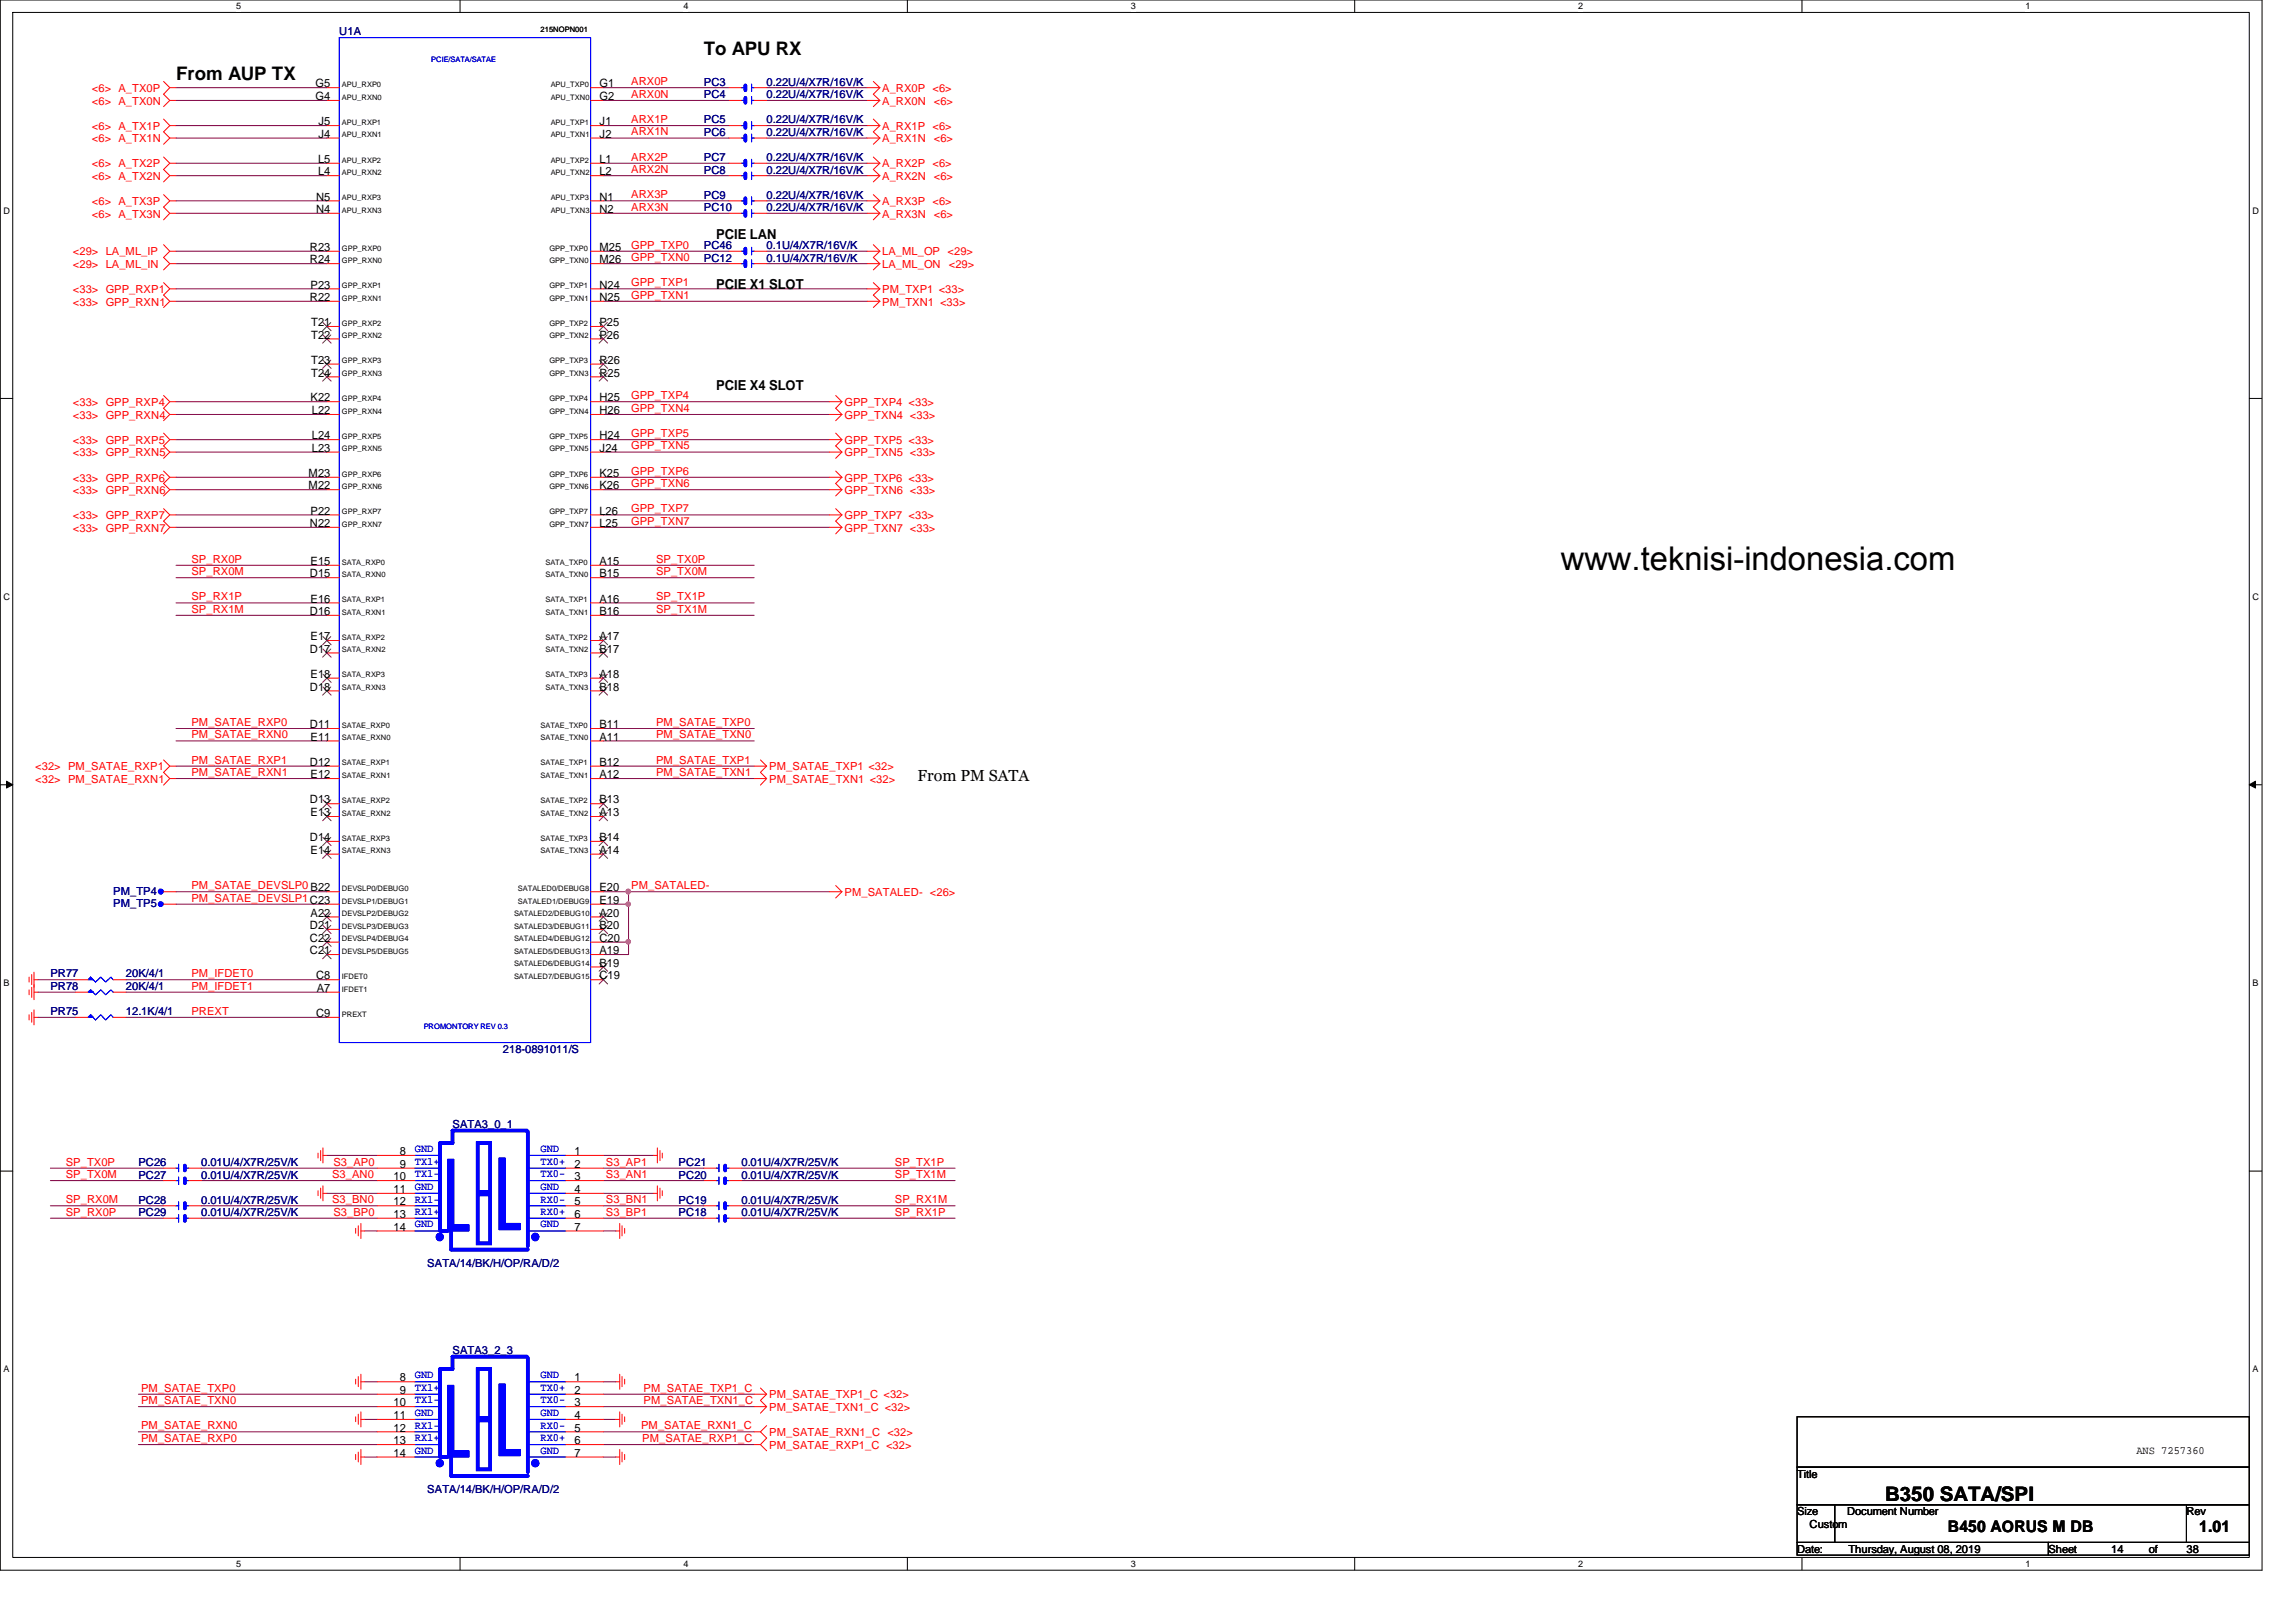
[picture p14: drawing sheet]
<svg xmlns="http://www.w3.org/2000/svg" width="297mm" height="210mm" viewBox="0 0 297 210" stroke-linecap="round" stroke-linejoin="round" font-family="sans-serif">
<defs><g id="words">
<text font-size="4.2" x="201.9" y="73.7">www.teknisi-indonesia.com</text>
<text font-size="2.6" x="243.9" y="194.2">B350 SATA/SPI</text>
<g font-size="2.4">
<text x="22.8" y="10.4">From AUP TX</text>
<text x="91.1" y="7.1">To APU RX</text>
</g>
<g font-size="2.1">
<text x="118.7" y="101">From PM SATA</text>
<text x="252" y="198.2">B450 AORUS M DB</text>
<text x="284.5" y="198.2">1.01</text>
</g>
<g font-size="1.8">
<text x="92.7" y="30.9">PCIE LAN</text>
<text x="92.7" y="37.4">PCIE X1 SLOT</text>
<text x="92.7" y="50.4">PCIE X4 SLOT</text>
</g>
<g font-size="1.5">
<text x="40.8" y="11.3">G5</text>
<text x="77.6" y="11.3">G1</text>
<text x="40.8" y="13">G4</text>
<text x="41.2" y="17.8">J4</text>
<text x="41.2" y="16.2">J5</text>
<text x="77.6" y="17.8">J2</text>
<text x="77.6" y="16.2">J1</text>
<text x="77.6" y="13">G2</text>
<text x="41.1" y="22.7">L4</text>
<text x="41.1" y="21.1">L5</text>
<text x="77.6" y="22.7">L2</text>
<text x="77.6" y="21.1">L1</text>
<text x="40.9" y="27.6">N4</text>
<text x="40.9" y="26">N5</text>
<text x="77.6" y="27.6">N2</text>
<text x="77.6" y="26">N1</text>
<text x="40.1" y="34.1">R24</text>
<text x="40.1" y="32.5">R23</text>
<text x="77.6" y="34.1">M26</text>
<text x="77.6" y="32.5">M25</text>
<text x="40.1" y="38.9">R22</text>
<text x="40.2" y="37.3">P23</text>
<text x="77.6" y="38.9">N25</text>
<text x="77.6" y="37.3">N24</text>
<text x="40.3" y="47.1">T23</text>
<text x="40.3" y="43.8">T22</text>
<text x="40.3" y="42.2">T21</text>
<text x="77.6" y="47.1">R26</text>
<text x="77.6" y="43.8">P26</text>
<text x="77.6" y="42.2">P25</text>
<text x="40.2" y="51.9">K22</text>
<text x="40.3" y="48.7">T24</text>
<text x="40.3" y="53.6">L22</text>
<text x="77.6" y="53.6">H26</text>
<text x="77.6" y="51.9">H25</text>
<text x="77.6" y="48.7">R25</text>
<text x="40.3" y="58.5">L23</text>
<text x="40.3" y="56.9">L24</text>
<text x="77.6" y="58.5">J24</text>
<text x="77.6" y="56.9">H24</text>
<text x="39.9" y="63.3">M22</text>
<text x="39.9" y="61.7">M23</text>
<text x="77.6" y="63.3">K26</text>
<text x="77.6" y="61.7">K25</text>
<text x="40.1" y="68.2">N22</text>
<text x="40.2" y="66.6">P22</text>
<text x="77.6" y="68.2">L25</text>
<text x="77.6" y="66.6">L26</text>
<text x="40.1" y="74.7">D15</text>
<text x="40.2" y="78">E16</text>
<text x="40.2" y="73.1">E15</text>
<text x="77.6" y="78">A16</text>
<text x="77.6" y="74.7">B15</text>
<text x="77.6" y="73.1">A15</text>
<text x="40.1" y="79.6">D16</text>
<text x="40.2" y="82.8">E17</text>
<text x="77.6" y="82.8">A17</text>
<text x="77.6" y="79.6">B16</text>
<text x="40.1" y="89.4">D18</text>
<text x="40.1" y="84.5">D17</text>
<text x="40.2" y="87.7">E18</text>
<text x="77.6" y="89.4">B18</text>
<text x="77.6" y="87.7">A18</text>
<text x="77.6" y="84.5">B17</text>
<text x="40.1" y="94.2">D11</text>
<text x="40.2" y="95.8">E11</text>
<text x="77.6" y="95.8">A11</text>
<text x="77.6" y="94.2">B11</text>
<text x="40.1" y="99.1">D12</text>
<text x="40.2" y="100.7">E12</text>
<text x="77.6" y="100.7">A12</text>
<text x="77.6" y="99.1">B12</text>
<text x="40.1" y="104">D13</text>
<text x="40.2" y="105.6">E13</text>
<text x="77.6" y="105.6">A13</text>
<text x="77.6" y="104">B13</text>
<text x="40.1" y="108.8">D14</text>
<text x="40.2" y="110.5">E14</text>
<text x="77.6" y="110.5">A14</text>
<text x="77.6" y="108.8">B14</text>
<text x="40.2" y="118.6">A22</text>
<text x="77.6" y="118.6">A20</text>
<text x="77.6" y="117">E19</text>
<text x="77.6" y="115.4">E20</text>
<text x="40.1" y="123.5">C21</text>
<text x="40.1" y="121.9">C22</text>
<text x="40.1" y="120.2">D21</text>
<text x="77.6" y="125.1">B19</text>
<text x="77.6" y="123.5">A19</text>
<text x="77.6" y="121.9">C20</text>
<text x="77.6" y="120.2">B20</text>
<text x="40.9" y="131.6">C9</text>
<text x="40.9" y="126.7">C8</text>
<text x="41" y="128.4">A7</text>
<text x="77.6" y="126.7">C19</text>
<text x="51.7" y="149.5">8</text>
<text x="74.3" y="149.5">1</text>
<text x="50.9" y="152.7">10</text>
<text x="50.9" y="154.4">11</text>
<text x="50.9" y="156">12</text>
<text x="51.7" y="151.1">9</text>
<text x="74.3" y="151.1">2</text>
<text x="74.3" y="152.7">3</text>
<text x="74.3" y="154.4">4</text>
<text x="74.3" y="156">5</text>
<text x="50.9" y="157.6">13</text>
<text x="50.9" y="159.3">14</text>
<text x="74.3" y="157.6">6</text>
<text x="74.3" y="159.3">7</text>
<text x="51.7" y="178.8">8</text>
<text x="74.3" y="178.8">1</text>
<text x="50.9" y="182">10</text>
<text x="50.9" y="183.6">11</text>
<text x="50.9" y="185.3">12</text>
<text x="51.7" y="180.4">9</text>
<text x="74.3" y="180.4">2</text>
<text x="74.3" y="182">3</text>
<text x="74.3" y="183.6">4</text>
<text x="74.3" y="185.3">5</text>
<text x="50.9" y="186.9">13</text>
<text x="50.9" y="188.5">14</text>
<text x="74.3" y="186.9">6</text>
<text x="74.3" y="188.5">7</text>
</g>
<g font-size="1.4" fill="#000080">
<text x="43.9" y="4.6">U1A</text>
<text x="91.1" y="11.1">PC3</text>
<text x="99.2" y="11.1">0.22U/4/X7R/16V/K</text>
<text x="91.1" y="16">PC5</text>
<text x="91.1" y="12.7">PC4</text>
<text x="91.1" y="17.6">PC6</text>
<text x="99.2" y="16">0.22U/4/X7R/16V/K</text>
<text x="99.2" y="12.7">0.22U/4/X7R/16V/K</text>
<text x="99.2" y="17.6">0.22U/4/X7R/16V/K</text>
<text x="91.1" y="20.8">PC7</text>
<text x="91.1" y="22.5">PC8</text>
<text x="99.2" y="20.8">0.22U/4/X7R/16V/K</text>
<text x="99.2" y="22.5">0.22U/4/X7R/16V/K</text>
<text x="91.1" y="27.3">PC10</text>
<text x="91.1" y="25.7">PC9</text>
<text x="99.2" y="27.3">0.22U/4/X7R/16V/K</text>
<text x="99.2" y="25.7">0.22U/4/X7R/16V/K</text>
<text x="91.1" y="33.9">PC12</text>
<text x="91.1" y="32.2">PC46</text>
<text x="99.2" y="33.9">0.1U/4/X7R/16V/K</text>
<text x="99.2" y="32.2">0.1U/4/X7R/16V/K</text>
<text x="14.6" y="115.8">PM_TP4</text>
<text x="14.6" y="117.4">PM_TP5</text>
<text x="6.5" y="128.1">PR78</text>
<text x="6.5" y="126.5">PR77</text>
<text x="6.5" y="131.4">PR75</text>
<text x="16.3" y="128.1">20K/4/1</text>
<text x="16.3" y="126.5">20K/4/1</text>
<text x="16.3" y="131.4">12.1K/4/1</text>
<text x="65.1" y="136.3">218-0891011/S</text>
<text x="58.5" y="146">SATA3_0_1</text>
<text x="17.9" y="150.9">PC26</text>
<text x="17.9" y="155.8">PC28</text>
<text x="17.9" y="152.5">PC27</text>
<text x="26" y="150.9">0.01U/4/X7R/25V/K</text>
<text x="26" y="155.8">0.01U/4/X7R/25V/K</text>
<text x="26" y="152.5">0.01U/4/X7R/25V/K</text>
<text x="87.8" y="150.9">PC21</text>
<text x="87.8" y="152.5">PC20</text>
<text x="87.8" y="155.8">PC19</text>
<text x="95.9" y="150.9">0.01U/4/X7R/25V/K</text>
<text x="95.9" y="152.5">0.01U/4/X7R/25V/K</text>
<text x="95.9" y="155.8">0.01U/4/X7R/25V/K</text>
<text x="17.9" y="157.4">PC29</text>
<text x="26" y="157.4">0.01U/4/X7R/25V/K</text>
<text x="87.8" y="157.4">PC18</text>
<text x="95.9" y="157.4">0.01U/4/X7R/25V/K</text>
<text x="55.3" y="163.9">SATA/14/BK/H/OP/RA/D/2</text>
<text x="58.5" y="175.3">SATA3_2_3</text>
<text x="55.3" y="193.2">SATA/14/BK/H/OP/RA/D/2</text>
</g>
<g font-size="1.4" fill="#f00">
<text x="11.9" y="11.9">&lt;6&gt; A_TX0P</text>
<text x="81.7" y="11">ARX0P</text>
<text x="114.1" y="11.9">A_RX0P &lt;6&gt;</text>
<text x="11.9" y="13.5">&lt;6&gt; A_TX0N</text>
<text x="11.9" y="16.8">&lt;6&gt; A_TX1P</text>
<text x="81.7" y="12.7">ARX0N</text>
<text x="81.7" y="15.9">ARX1P</text>
<text x="81.7" y="17.5">ARX1N</text>
<text x="114.1" y="13.5">A_RX0N</text>
<text x="114.1" y="16.8">A_RX1P &lt;6&gt;</text>
<text x="120.8" y="13.5">&lt;6&gt;</text>
<text x="11.9" y="18.4">&lt;6&gt; A_TX1N</text>
<text x="11.9" y="21.7">&lt;6&gt; A_TX2P</text>
<text x="11.9" y="23.3">&lt;6&gt; A_TX2N</text>
<text x="81.7" y="20.8">ARX2P</text>
<text x="81.7" y="22.4">ARX2N</text>
<text x="114.1" y="18.4">A_RX1N</text>
<text x="114.1" y="21.7">A_RX2P &lt;6&gt;</text>
<text x="114.1" y="23.3">A_RX2N</text>
<text x="120.8" y="18.4">&lt;6&gt;</text>
<text x="120.8" y="23.3">&lt;6&gt;</text>
<text x="11.9" y="26.5">&lt;6&gt; A_TX3P</text>
<text x="11.9" y="28.2">&lt;6&gt; A_TX3N</text>
<text x="81.7" y="27.3">ARX3N</text>
<text x="81.7" y="25.7">ARX3P</text>
<text x="114.1" y="26.5">A_RX3P &lt;6&gt;</text>
<text x="114.1" y="28.2">A_RX3N</text>
<text x="120.8" y="28.2">&lt;6&gt;</text>
<text x="9.4" y="34.7">&lt;29&gt; LA_ML_IN</text>
<text x="9.4" y="33">&lt;29&gt; LA_ML_IP</text>
<text x="81.7" y="32.2">GPP_TXP0</text>
<text x="81.7" y="33.8">GPP_TXN0</text>
<text x="114.1" y="33">LA_ML_OP &lt;29&gt;</text>
<text x="114.1" y="34.7">LA_ML_ON</text>
<text x="122.8" y="34.7">&lt;29&gt;</text>
<text x="9.4" y="37.9">&lt;33&gt; GPP_RXP1</text>
<text x="9.4" y="39.5">&lt;33&gt; GPP_RXN1</text>
<text x="81.7" y="37">GPP_TXP1</text>
<text x="81.7" y="38.7">GPP_TXN1</text>
<text x="114.1" y="37.9">PM_TXP1 &lt;33&gt;</text>
<text x="114.1" y="39.5">PM_TXN1 &lt;33&gt;</text>
<text x="9.4" y="52.5">&lt;33&gt; GPP_RXP4</text>
<text x="81.7" y="51.6">GPP_TXP4</text>
<text x="81.7" y="53.3">GPP_TXN4</text>
<text x="109.3" y="52.5">GPP_TXP4 &lt;33&gt;</text>
<text x="9.4" y="57.4">&lt;33&gt; GPP_RXP5</text>
<text x="9.4" y="59.1">&lt;33&gt; GPP_RXN5</text>
<text x="9.4" y="54.2">&lt;33&gt; GPP_RXN4</text>
<text x="81.7" y="56.6">GPP_TXP5</text>
<text x="81.7" y="58.2">GPP_TXN5</text>
<text x="109.3" y="54.2">GPP_TXN4 &lt;33&gt;</text>
<text x="109.3" y="57.4">GPP_TXP5 &lt;33&gt;</text>
<text x="109.3" y="59.1">GPP_TXN5 &lt;33&gt;</text>
<text x="9.4" y="62.3">&lt;33&gt; GPP_RXP6</text>
<text x="9.4" y="63.9">&lt;33&gt; GPP_RXN6</text>
<text x="81.7" y="61.4">GPP_TXP6</text>
<text x="81.7" y="63">GPP_TXN6</text>
<text x="109.3" y="62.3">GPP_TXP6 &lt;33&gt;</text>
<text x="109.3" y="63.9">GPP_TXN6 &lt;33&gt;</text>
<text x="9.4" y="67.2">&lt;33&gt; GPP_RXP7</text>
<text x="9.4" y="68.8">&lt;33&gt; GPP_RXN7</text>
<text x="81.7" y="67.9">GPP_TXN7</text>
<text x="81.7" y="66.3">GPP_TXP7</text>
<text x="109.3" y="67.2">GPP_TXP7 &lt;33&gt;</text>
<text x="109.3" y="68.8">GPP_TXN7 &lt;33&gt;</text>
<text x="24.8" y="72.8">SP_RX0P</text>
<text x="24.8" y="74.4">SP_RX0M</text>
<text x="24.8" y="77.7">SP_RX1P</text>
<text x="84.9" y="74.4">SP_TX0M</text>
<text x="84.9" y="72.8">SP_TX0P</text>
<text x="84.9" y="77.7">SP_TX1P</text>
<text x="24.8" y="79.3">SP_RX1M</text>
<text x="84.9" y="79.3">SP_TX1M</text>
<text x="24.8" y="93.9">PM_SATAE_RXP0</text>
<text x="24.8" y="95.5">PM_SATAE_RXN0</text>
<text x="84.9" y="93.9">PM_SATAE_TXP0</text>
<text x="84.9" y="95.5">PM_SATAE_TXN0</text>
<text x="4.6" y="101.3">&lt;32&gt; PM_SATAE_RXN1</text>
<text x="4.6" y="99.7">&lt;32&gt; PM_SATAE_RXP1</text>
<text x="24.8" y="98.8">PM_SATAE_RXP1</text>
<text x="24.8" y="100.4">PM_SATAE_RXN1</text>
<text x="84.9" y="98.8">PM_SATAE_TXP1</text>
<text x="84.9" y="100.4">PM_SATAE_TXN1</text>
<text x="99.5" y="99.7">PM_SATAE_TXP1 &lt;32&gt;</text>
<text x="99.5" y="101.3">PM_SATAE_TXN1 &lt;32&gt;</text>
<text x="24.8" y="115.1">PM_SATAE_DEVSLP0 B22</text>
<text x="24.8" y="116.7">PM_SATAE_DEVSLP1C23</text>
<text x="81.7" y="115.1">PM_SATALED-</text>
<text x="109.3" y="116">PM_SATALED- &lt;26&gt;</text>
<text x="24.8" y="131.3">PREXT</text>
<text x="24.8" y="126.4">PM_IFDET0</text>
<text x="24.8" y="128.1">PM_IFDET1</text>
<text x="8.5" y="150.8">SP_TX0P</text>
<text x="8.5" y="155.7">SP_RX0M</text>
<text x="8.5" y="152.4">SP_TX0M</text>
<text x="43" y="152.4">S3_AN0</text>
<text x="43" y="155.7">S3_BN0</text>
<text x="43.1" y="150.8">S3_AP0</text>
<text x="78.4" y="150.8">S3_AP1</text>
<text x="78.4" y="152.4">S3_AN1</text>
<text x="78.4" y="155.7">S3_BN1</text>
<text x="115.8" y="152.4">SP_TX1M</text>
<text x="115.8" y="150.8">SP_TX1P</text>
<text x="115.8" y="155.7">SP_RX1M</text>
<text x="8.5" y="157.3">SP_RX0P</text>
<text x="43.1" y="157.3">S3_BP0</text>
<text x="78.4" y="157.3">S3_BP1</text>
<text x="115.8" y="157.3">SP_RX1P</text>
<text x="18.2" y="180.1">PM_SATAE_TXP0</text>
<text x="18.2" y="181.7">PM_SATAE_TXN0</text>
<text x="18.2" y="185">PM_SATAE_RXN0</text>
<text x="82.9" y="185">PM_SATAE_RXN1_C</text>
<text x="83.3" y="181.7">PM_SATAE_TXN1_C</text>
<text x="83.3" y="180.1">PM_SATAE_TXP1_C</text>
<text x="99.5" y="181">PM_SATAE_TXP1_C &lt;32&gt;</text>
<text x="99.5" y="185.8">PM_SATAE_RXN1_C &lt;32&gt;</text>
<text x="99.5" y="182.6">PM_SATAE_TXN1_C &lt;32&gt;</text>
<text x="18.2" y="186.6">PM_SATAE_RXP0</text>
<text x="83.1" y="186.6">PM_SATAE_RXP1_C</text>
<text x="99.5" y="187.5">PM_SATAE_RXP1_C &lt;32&gt;</text>
</g>
<g font-size="1.4" fill="#00f">
<text x="53.7" y="149.1">GND</text>
<text x="69.9" y="149.1">GND</text>
<text x="53.7" y="150.7">TX1+</text>
<text x="53.7" y="152.4">TX1-</text>
<text x="53.7" y="155.6">RX1-</text>
<text x="53.7" y="154">GND</text>
<text x="69.9" y="154">GND</text>
<text x="69.9" y="150.7">TX0+</text>
<text x="69.9" y="152.4">TX0-</text>
<text x="69.9" y="155.6">RX0-</text>
<text x="53.7" y="157.2">RX1+</text>
<text x="53.7" y="158.8">GND</text>
<text x="69.9" y="158.8">GND</text>
<text x="69.9" y="157.2">RX0+</text>
<text x="53.7" y="178.4">GND</text>
<text x="69.9" y="178.4">GND</text>
<text x="53.7" y="180">TX1+</text>
<text x="53.7" y="181.6">TX1-</text>
<text x="53.7" y="184.9">RX1-</text>
<text x="53.7" y="183.2">GND</text>
<text x="69.9" y="183.2">GND</text>
<text x="69.9" y="180">TX0+</text>
<text x="69.9" y="181.6">TX0-</text>
<text x="69.9" y="184.9">RX0-</text>
<text x="53.7" y="186.5">RX1+</text>
<text x="53.7" y="188.1">GND</text>
<text x="69.9" y="188.1">GND</text>
<text x="69.9" y="186.5">RX0+</text>
</g>
<g font-size="1.4">
<text x="232.5" y="191.2">Title</text>
<text x="276.4" y="188.1">ANS 7257360</text>
<text x="232.5" y="196.1">Size</text>
<text x="234.1" y="197.7">Custom</text>
<text x="239" y="196.1">Document Number</text>
<text x="282.9" y="196.1">Rev</text>
<text x="232.5" y="201">Date:</text>
<text x="239.1" y="201">Thursday, August 08, 2019</text>
<text x="265" y="201">Sheet</text>
<text x="273.1" y="201">14</text>
<text x="278" y="201">of</text>
<text x="282.9" y="201">38</text>
</g>
<g font-size="1.2">
<text x="30.6" y="1.2">5</text>
<text x="88.4" y="1.2">4</text>
<text x="146.3" y="1.2">3</text>
<text x="204.2" y="1.2">2</text>
<text x="262" y="1.2">1</text>
<text x=".5" y="27.6">D</text>
<text x="291.4" y="27.6">D</text>
<text x=".5" y="77.6">C</text>
<text x="291.4" y="77.6">C</text>
<text x=".5" y="127.6">B</text>
<text x="291.4" y="127.6">B</text>
<text x=".5" y="177.6">A</text>
<text x="291.4" y="177.6">A</text>
<text x="30.6" y="202.8">5</text>
<text x="88.4" y="202.8">4</text>
<text x="146.3" y="202.8">3</text>
<text x="204.2" y="202.8">2</text>
<text x="262" y="202.8">1</text>
</g>
<g font-size="1">
<text x="69.9" y="4.1">215NOPN001</text>
<text x="44.2" y="11.3">APU_RXP0</text>
<text x="71.2" y="11.3">APU_TXP0</text>
<text x="44.2" y="17.8">APU_RXN1</text>
<text x="44.2" y="16.2">APU_RXP1</text>
<text x="44.2" y="12.9">APU_RXN0</text>
<text x="71.2" y="17.8">APU_TXN1</text>
<text x="71.2" y="16.2">APU_TXP1</text>
<text x="71.2" y="12.9">APU_TXN0</text>
<text x="44.2" y="22.6">APU_RXN2</text>
<text x="44.2" y="21">APU_RXP2</text>
<text x="71.2" y="22.6">APU_TXN2</text>
<text x="71.2" y="21">APU_TXP2</text>
<text x="44.2" y="27.5">APU_RXN3</text>
<text x="44.2" y="25.9">APU_RXP3</text>
<text x="71.2" y="27.5">APU_TXN3</text>
<text x="71.2" y="25.9">APU_TXP3</text>
<text x="44.2" y="34">GPP_RXN0</text>
<text x="44.2" y="32.4">GPP_RXP0</text>
<text x="71.1" y="34">GPP_TXN0</text>
<text x="71.1" y="32.4">GPP_TXP0</text>
<text x="44.2" y="38.9">GPP_RXN1</text>
<text x="44.2" y="37.3">GPP_RXP1</text>
<text x="71.1" y="38.9">GPP_TXN1</text>
<text x="71.1" y="37.3">GPP_TXP1</text>
<text x="44.2" y="47">GPP_RXP3</text>
<text x="44.2" y="43.8">GPP_RXN2</text>
<text x="44.2" y="42.2">GPP_RXP2</text>
<text x="71.1" y="47">GPP_TXP3</text>
<text x="71.1" y="43.8">GPP_TXN2</text>
<text x="71.1" y="42.2">GPP_TXP2</text>
<text x="44.2" y="53.6">GPP_RXN4</text>
<text x="44.2" y="51.9">GPP_RXP4</text>
<text x="44.2" y="48.7">GPP_RXN3</text>
<text x="71.1" y="53.6">GPP_TXN4</text>
<text x="71.1" y="51.9">GPP_TXP4</text>
<text x="71.1" y="48.7">GPP_TXN3</text>
<text x="44.2" y="58.4">GPP_RXN5</text>
<text x="44.2" y="56.8">GPP_RXP5</text>
<text x="71.1" y="58.4">GPP_TXN5</text>
<text x="71.1" y="56.8">GPP_TXP5</text>
<text x="44.2" y="63.3">GPP_RXN6</text>
<text x="44.2" y="61.7">GPP_RXP6</text>
<text x="71.1" y="63.3">GPP_TXN6</text>
<text x="71.1" y="61.7">GPP_TXP6</text>
<text x="44.2" y="68.2">GPP_RXN7</text>
<text x="44.2" y="66.5">GPP_RXP7</text>
<text x="71.1" y="68.2">GPP_TXN7</text>
<text x="71.1" y="66.5">GPP_TXP7</text>
<text x="44.2" y="77.9">SATA_RXP1</text>
<text x="44.2" y="74.7">SATA_RXN0</text>
<text x="44.2" y="73.1">SATA_RXP0</text>
<text x="70.6" y="77.9">SATA_TXP1</text>
<text x="70.6" y="74.7">SATA_TXN0</text>
<text x="70.6" y="73.1">SATA_TXP0</text>
<text x="44.2" y="82.8">SATA_RXP2</text>
<text x="44.2" y="79.5">SATA_RXN1</text>
<text x="70.6" y="82.8">SATA_TXP2</text>
<text x="70.6" y="79.5">SATA_TXN1</text>
<text x="44.2" y="89.3">SATA_RXN3</text>
<text x="44.2" y="87.7">SATA_RXP3</text>
<text x="44.2" y="84.4">SATA_RXN2</text>
<text x="70.6" y="89.3">SATA_TXN3</text>
<text x="70.6" y="87.7">SATA_TXP3</text>
<text x="70.6" y="84.4">SATA_TXN2</text>
<text x="44.2" y="95.8">SATAE_RXN0</text>
<text x="44.2" y="94.2">SATAE_RXP0</text>
<text x="69.9" y="95.8">SATAE_TXN0</text>
<text x="69.9" y="94.2">SATAE_TXP0</text>
<text x="44.2" y="100.7">SATAE_RXN1</text>
<text x="44.2" y="99.1">SATAE_RXP1</text>
<text x="69.9" y="100.7">SATAE_TXN1</text>
<text x="69.9" y="99.1">SATAE_TXP1</text>
<text x="44.2" y="105.6">SATAE_RXN2</text>
<text x="44.2" y="103.9">SATAE_RXP2</text>
<text x="69.9" y="105.6">SATAE_TXN2</text>
<text x="69.9" y="103.9">SATAE_TXP2</text>
<text x="44.2" y="110.4">SATAE_RXN3</text>
<text x="44.2" y="108.8">SATAE_RXP3</text>
<text x="69.9" y="110.4">SATAE_TXN3</text>
<text x="69.9" y="108.8">SATAE_TXP3</text>
<text x="44.2" y="118.6">DEVSLP2/DEBUG2</text>
<text x="44.2" y="116.9">DEVSLP1/DEBUG1</text>
<text x="44.2" y="115.3">DEVSLP0/DEBUG0</text>
<text x="66.5" y="118.6">SATALED2/DEBUG10</text>
<text x="67" y="116.9">SATALED1/DEBUG9</text>
<text x="67" y="115.3">SATALED0/DEBUG8</text>
<text x="44.2" y="123.4">DEVSLP5/DEBUG5</text>
<text x="44.2" y="121.8">DEVSLP4/DEBUG4</text>
<text x="44.2" y="120.2">DEVSLP3/DEBUG3</text>
<text x="66.5" y="125.1">SATALED6/DEBUG14</text>
<text x="66.5" y="123.4">SATALED5/DEBUG13</text>
<text x="66.5" y="121.8">SATALED4/DEBUG12</text>
<text x="66.5" y="120.2">SATALED3/DEBUG11</text>
<text x="44.2" y="131.6">PREXT</text>
<text x="44.2" y="128.3">IFDET1</text>
<text x="44.2" y="126.7">IFDET0</text>
<text x="66.5" y="126.7">SATALED7/DEBUG15</text>
</g>
<g font-size="1" fill="#00f">
<text x="55.8" y="8">PCIE/SATA/SATAE</text>
<text x="54.8" y="133.2">PROMONTORY REV 0.3</text>
</g>
</g></defs>
<path d="M0 0h292.6v203.2h-292.6zM1.6 1.6h289.4v199.9h-289.4z" fill="none" stroke="#000" stroke-width=".13"/>
<g fill="#fff">
<path d="M30.6 .2h.6v1.3h-.6z"/>
<path d="M30.6 201.7h.6v1.3h-.6z"/>
</g>
<path d="M59.5 0v1.6M59.5 201.5v1.7" fill="none" stroke="#000" stroke-width=".13"/>
<g fill="#fff">
<path d="M88.4 .2h.6v1.3h-.6z"/>
<path d="M88.4 201.7h.6v1.3h-.6z"/>
</g>
<path d="M117.4 0v1.6M117.4 201.5v1.7" fill="none" stroke="#000" stroke-width=".13"/>
<g fill="#fff">
<path d="M146.3 .2h.6v1.3h-.6z"/>
<path d="M146.3 201.7h.6v1.3h-.6z"/>
</g>
<path d="M175.3 0v1.6M175.3 201.5v1.7" fill="none" stroke="#000" stroke-width=".13"/>
<g fill="#fff">
<path d="M204.2 .2h.6v1.3h-.6z"/>
<path d="M204.2 201.7h.6v1.3h-.6z"/>
</g>
<path d="M233.1 0v1.6M233.1 201.5v1.7" fill="none" stroke="#000" stroke-width=".13"/>
<g fill="#fff">
<path d="M262 .2h.6v1.3h-.6z"/>
<path d="M262 201.7h.6v1.3h-.6z"/>
<path d="M.5 26.6h.8v1.3h-.8z"/>
<path d="M291.4 26.6h.8v1.3h-.8z"/>
<path d="M.5 76.5h.8v1.4h-.8z"/>
<path d="M291.4 76.5h.8v1.4h-.8z"/>
</g>
<path d="M0 51.6h1.6M291 51.6h1.6" fill="none" stroke="#000" stroke-width=".13"/>
<g fill="#fff">
<path d="M.5 126.5h.7v1.3h-.7z"/>
<path d="M291.4 126.5h.7v1.3h-.7z"/>
</g>
<path d="M0 101.6h1.6M.8 101.1l.8 .5-.8 .4zM291 101.6h1.6M291 101.6l.8-.5v.9z" fill="none" stroke="#000" stroke-width=".13"/>
<path d="M.8 101.1l.8 .5-.8 .4zM291 101.6l.8-.5v.9z" fill="#000"/>
<g fill="#fff">
<path d="M.5 176.5h.7v1.3h-.7z"/>
<path d="M291.4 176.5h.7v1.3h-.7z"/>
</g>
<path d="M0 151.6h1.6M291 151.6h1.6" fill="none" stroke="#000" stroke-width=".13"/>
<g fill="none" stroke="#800040" stroke-width=".13">
<path d="M22.8 11.3h19.5M22.8 13h19.5M22.8 16.3h19.5M22.8 17.9h19.5M78.1 11.3h16.2M78.1 13h16.2M78.1 16.3h16.2M78.1 17.9h16.2M99.2 11.3h13M99.2 13h13M99.2 16.3h13M99.2 17.9h13"/>
<path d="M22.8 22.7h19.5M22.8 26h19.5M22.8 21.1h19.5M22.8 27.6h19.5M78.1 27.6h16.2M78.1 21.1h16.2M78.1 22.7h16.2M78.1 26h16.2M99.2 27.6h13M99.2 21.1h13M99.2 22.7h13M99.2 26h13"/>
<path d="M22.8 73.2h19.5M22.8 74.8h19.5M22.8 78h19.5M22.8 79.6h19.5M78.1 74.8h19.5M78.1 73.2h19.5M78.1 79.6h19.5M78.1 78h19.5M22.8 99.1h19.5M22.8 94.3h19.5M22.8 95.9h19.5M78.1 94.3h19.5"/>
<path d="M78.1 95.9h19.5M78.1 99.1h19.5M22.8 100.8h19.5M22.8 115.4h19.5M22.8 117h19.5M78.1 100.8h19.5M78.1 117h3.2M78.1 115.4h3.2M4.9 131.7h4.9M16.3 131.7h26M16.3 126.8h26M16.3 128.4h26"/>
<path d="M78.1 123.5h3.2M78.1 121.9h3.2"/>
</g>
<circle cx="81.3" cy="121.9" r=".3" fill="#f0f"/>
<circle cx="81.3" cy="121.9" r=".3" fill="none" stroke="#f0f" stroke-width=".13"/>
<path d="M81.3 115.4v1.6M4.9 126.8h4.9M4.9 128.4h4.9" fill="none" stroke="#800040" stroke-width=".13"/>
<circle cx="81.3" cy="117" r=".3" fill="#f0f"/>
<circle cx="81.3" cy="117" r=".3" fill="none" stroke="#f0f" stroke-width=".13"/>
<g fill="none" stroke="#800040" stroke-width=".13">
<path d="M22.8 39h19.5M22.8 37.4h19.5M22.8 34.1h19.5M22.8 32.5h19.5M78.1 37.4h34.1M78.1 39h34.1M78.1 32.5h16.2M78.1 34.1h16.2M99.2 32.5h13M99.2 34.1h13M22.8 52h19.5M22.8 53.6h19.5"/>
<path d="M22.8 56.9h19.5M22.8 58.5h19.5M78.1 52h29.2M78.1 53.6h29.2M78.1 56.9h29.2M78.1 58.5h29.2M22.8 63.4h19.5M22.8 66.6h19.5M22.8 61.8h19.5M22.8 68.2h19.5M78.1 68.2h29.2M78.1 61.8h29.2"/>
<path d="M78.1 63.4h29.2M78.1 66.6h29.2M81.3 115.4h26M81.3 121.9v1.6M6.5 151.2h14.7M6.5 156h14.7M6.5 157.6h14.7M6.5 152.8h14.7M26 151.2h22.8M26 152.8h22.8M26 157.6h22.8M26 156h22.8"/>
<path d="M42.3 154.4h6.5M42.3 149.5h6.5M47.2 159.3h1.6M78.1 159.3h1.6M78.1 154.4h6.4M78.1 149.5h6.4M78.1 151.2h13M78.1 152.8h13M78.1 156h13M78.1 157.6h13M95.9 152.8h27.7M95.9 151.2h27.7"/>
<path d="M95.9 156h27.7M95.9 157.6h27.7M78.1 178.8h1.6M17.9 180.4h30.9M17.9 182h30.9M17.9 186.9h30.9M17.9 185.3h30.9M47.2 188.6h1.6M78.1 186.9h19.5M78.1 182h19.5M78.1 180.4h19.5M78.1 185.3h19.5"/>
<path d="M78.1 183.7h1.6M78.1 188.6h1.6"/>
</g>
<circle cx="81.3" cy="115.4" r=".31" fill="#f0f"/>
<circle cx="81.3" cy="115.4" r=".31" fill="none" stroke="#f0f" stroke-width=".13"/>
<path d="M81.3 117v4.9M47.2 178.8h1.6M47.2 183.7h1.6" fill="none" stroke="#800040" stroke-width=".13"/>
<g fill="none" stroke="#f00" stroke-width=".13">
<path d="M21.2 10.5l.8 .8-.8 .9 .8 .8-.8 .8M21.2 15.4l.8 .9-.8 .8 .8 .8-.8 .8M22 11.3h.8M22 13h.8M22 16.3h.8M22 17.9h.8M112.2 11.3h1.6M112.2 13h1.6M112.2 16.3h1.6M112.2 17.9h1.6M113 10.5l.8 .8M113 15.4l.8 .9"/>
<path d="M113.8 11.3l-.8 .9 .8 .8M113.8 13l-.8 .8M113.8 16.3l-.8 .8 .8 .8M113.8 17.9l-.8 .8M21.2 25.2l.8 .8-.8 .8 .8 .8-.8 .8M21.2 20.3l.8 .8-.8 .8 .8 .8-.8 .8M21.2 36.6l.8 .8-.8 .8 .8 .8-.8 .8M21.2 31.7l.8 .8-.8 .8 .8 .8-.8 .8M22 26h.8M22 27.6h.8M22 21.1h.8M22 22.7h.8"/>
<path d="M22 37.4h.8M22 34.1h.8M22 32.5h.8M22 39h.8M112.2 26h1.6M112.2 27.6h1.6M112.2 21.1h1.6M112.2 22.7h1.6M112.2 32.5h1.6M112.2 34.1h1.6M112.2 37.4h1.6M112.2 39h1.6"/>
<path d="M113 25.2l.8 .8M113 20.3l.8 .8M113 31.7l.8 .8M113 36.6l.8 .8M113.8 26l-.8 .8 .8 .8M113.8 27.6l-.8 .8M113.8 21.1l-.8 .8 .8 .8M113.8 22.7l-.8 .8M113.8 32.5l-.8 .8 .8 .8M113.8 34.1l-.8 .8M113.8 37.4l-.8 .8 .8 .8M113.8 39l-.8 .8"/>
<path d="M21.2 56l.8 .9-.8 .8 .8 .8-.8 .8M21.2 51.2l.8 .8-.8 .8 .8 .8-.8 .8M22 56.9h.8M22 58.5h.8M22 52h.8M22 53.6h.8M107.3 52h1.6M107.3 53.6h1.6M107.3 56.9h1.6M107.3 58.5h1.6M108.1 51.2l.8 .8M108.1 56l.8 .9"/>
<path d="M108.9 52l-.8 .8 .8 .8M108.9 53.6l-.8 .8M108.9 56.9l-.8 .8 .8 .8M108.9 58.5l-.8 .8M21.2 65.8l.8 .8-.8 .8 .8 .8-.8 .9M21.2 61l.8 .8-.8 .8 .8 .8-.8 .8M22 66.6h.8M22 68.2h.8M22 61.8h.8M22 63.4h.8M107.3 61.8h1.6M107.3 63.4h1.6"/>
<path d="M107.3 66.6h1.6M107.3 68.2h1.6M108.1 61l.8 .8M108.1 65.8l.8 .8M108.9 61.8l-.8 .8 .8 .8M108.9 63.4l-.8 .8M108.9 66.6l-.8 .8 .8 .8M108.9 68.2l-.8 .9M21.2 98.3l.8 .8-.8 .8 .8 .9-.8 .8M22 99.1h.8M97.6 99.1h1.6M98.4 98.3l.8 .8"/>
<path d="M99.2 99.1l-.8 .8 .8 .9M22 100.8h.8M97.6 100.8h1.6M99.2 100.8l-.8 .8M107.3 115.4h1.6M108.1 114.6l.8 .8M108.9 115.4l-.8 .8M3.8 131.3v.7M3.8 126.4v.7M3.8 128.1v.6M4.1 131v1.3M4.1 126.1v1.3"/>
<path d="M4.1 127.8v1.3M4.4 131.7h.5M4.4 126.8h.5M4.4 128.4h.5M4.4 130.7v1.9M4.4 125.8v2M4.4 127.4v2M41.1 154.1v.6M41.1 149.2v.7M41.5 153.8v1.3M41.5 148.9v1.3M41.8 153.5v1.9"/>
<path d="M41.8 148.5v2M41.8 154.4h.5M41.8 149.5h.5M46 159v.6M46.4 158.6v1.3M46.7 159.3h.5M46.7 158.3v2M79.7 159.3h.5M80.2 158.3v2M80.5 158.6v1.3M80.8 159v.6M84.5 154.4h.5"/>
<path d="M84.5 149.5h.5M85 153.5v1.9M85 148.5v2M85.4 153.8v1.3M85.4 148.9v1.3M85.7 154.1v.6M85.7 149.2v.7M46 178.5v.6M46.4 178.1v1.4M46.7 178.8h.5M46.7 177.8v2M79.7 178.8h.5"/>
<path d="M80.2 177.8v2M80.5 178.1v1.4M80.8 178.5v.6M98.4 179.6l.8 .8M46 188.2v.7M46 183.3v.7M46.4 187.9v1.3M46.4 183v1.3M46.7 188.6h.5M46.7 183.7h.5M46.7 187.6v1.9M46.7 182.7v2"/>
<path d="M79.7 188.6h.5M79.7 183.7h.5M80.2 187.6v1.9M80.2 182.7v2M80.5 187.9v1.3M80.5 183v1.3M80.8 188.2v.7M80.8 183.3v.7M97.6 180.4h1.6M97.6 182h1.6M97.6 186.9h.8M97.6 185.3h.8"/>
<path d="M99.2 184.5l-.8 .8 .8 .8-.8 .8 .8 .8M99.2 180.4l-.8 .8 .8 .8M99.2 182l-.8 .9"/>
</g>
<path d="M232.5 183.3h58.5v6.6h-58.5zM232.5 189.9h58.5v4.8h-58.5zM232.5 194.7h4.9v4.9h-4.9zM232.5 199.6h32.5v1.7h-32.5zM237.4 194.7h45.5v4.9h-45.5zM265 199.6h26v1.7h-26zM282.9 194.7h8.1v4.9h-8.1z" fill="none" stroke="#000" stroke-width=".13"/>
<path d="M57.9 179.3h.8v8.4h2v.9h-2.8z" fill-rule="evenodd" fill="#00f"/>
<path d="M53.7 178.8h3.2M57.9 179.3h.8v8.4h2v.9h-2.8zM53.7 180.4h3.2M53.7 182h3.2M53.7 183.7h3.2M53.7 185.3h3.2M53.7 186.9h3.2M53.7 188.6h3.2" fill="none" stroke="#00f" stroke-width=".13"/>
<path d="M64.6 179.1h.8v8.5h1.9v.8h-2.7z" fill-rule="evenodd" fill="#00f"/>
<path d="M64.6 179.1h.8v8.5h1.9v.8h-2.7zM68.3 178.8h4.9M68.4 180.4h4.8M68.4 182h4.8M68.4 183.7h4.8M68.4 185.3h4.8M68.4 186.9h4.8M68.4 188.6h4.8" fill="none" stroke="#00f" stroke-width=".13"/>
<circle cx="56.9" cy="189.4" r=".47" fill="#00f"/>
<circle cx="56.9" cy="189.4" r=".47" fill="none" stroke="#00f" stroke-width=".13"/>
<path d="M61.8 177.2h1.6v13h-1.6z" fill="none" stroke="#00f" stroke-width=".47"/>
<path d="M61.8 183.3h1.6v.7h-1.6z" fill-rule="evenodd" fill="#00f"/>
<path d="M61.8 183.3h1.6v.7h-1.6z" fill="none" stroke="#00f" stroke-width=".13"/>
<path d="M58.5 175.6v1.6h-1.6v11.4h1M68.3 175.7v14.8M58.4 188.6v2.4" fill="none" stroke="#00f" stroke-width=".47"/>
<circle cx="69.2" cy="189.4" r=".47" fill="#00f"/>
<g fill="none" stroke="#00f" stroke-width=".13">
<path d="M68.3 190.2v.8"/>
<circle cx="69.2" cy="189.4" r=".47"/>
</g>
<path d="M58.5 175.6h9.7M58.4 191h9.9" fill="none" stroke="#00f" stroke-width=".47"/>
<path d="M57.9 179.3h.8v8.4h2v.9h-2.8z" fill-rule="evenodd" fill="#00f"/>
<path d="M53.7 178.8h3.2M57.9 179.3h.8v8.4h2v.9h-2.8zM53.7 180.4h3.2M53.7 182h3.2M53.7 183.7h3.2M53.7 185.3h3.2M53.7 186.9h3.2M53.7 188.6h3.2" fill="none" stroke="#00f" stroke-width=".13"/>
<path d="M64.6 179.1h.8v8.5h1.9v.8h-2.7z" fill-rule="evenodd" fill="#00f"/>
<path d="M64.6 179.1h.8v8.5h1.9v.8h-2.7zM68.3 178.8h4.9M68.4 180.4h4.8M68.4 182h4.8M68.4 183.7h4.8M68.4 185.3h4.8M68.4 186.9h4.8M68.4 188.6h4.8" fill="none" stroke="#00f" stroke-width=".13"/>
<circle cx="56.9" cy="189.4" r=".47" fill="#00f"/>
<circle cx="56.9" cy="189.4" r=".47" fill="none" stroke="#00f" stroke-width=".13"/>
<path d="M61.8 177.2h1.6v13h-1.6z" fill="none" stroke="#00f" stroke-width=".47"/>
<path d="M61.8 183.3h1.6v.7h-1.6z" fill-rule="evenodd" fill="#00f"/>
<path d="M61.8 183.3h1.6v.7h-1.6z" fill="none" stroke="#00f" stroke-width=".13"/>
<path d="M58.5 175.6v1.6h-1.6v11.4h1M68.3 175.7v14.8M58.4 188.6v2.4" fill="none" stroke="#00f" stroke-width=".47"/>
<circle cx="69.2" cy="189.4" r=".47" fill="#00f"/>
<g fill="none" stroke="#00f" stroke-width=".13">
<path d="M14.6 128.4l-.3-.3-.6 .6-.7-.6-.6 .6M68.3 190.2v.8"/>
<circle cx="69.2" cy="189.4" r=".47"/>
</g>
<path d="M58.5 175.6h9.7M58.4 191h9.9" fill="none" stroke="#00f" stroke-width=".47"/>
<g fill="none" stroke="#f00" stroke-width=".13">
<path d="M48.8 178.8h4.9M73.2 178.8h4.9M48.8 180.4h4.9M48.8 182h4.9M48.8 183.7h4.9M48.8 185.3h4.9M48.8 186.9h4.9M48.8 188.6h4.9M73.2 180.4h4.9M73.2 182h4.9M73.2 183.7h4.9M73.2 185.3h4.9"/>
<path d="M73.2 186.9h4.9M73.2 188.6h4.9"/>
</g>
<path d="M11.4 128.4l.3-.3 .4 .3z" fill-rule="evenodd" fill="#00f"/>
<path d="M11.4 128.4l.3-.3 .4 .3zM11.7 128.1l.7 .6 .6-.6 .7 .6 .6-.6 .3 .3" fill="none" stroke="#00f" stroke-width=".13"/>
<path d="M11.4 128.4l.3-.3 .4 .3z" fill-rule="evenodd" fill="#00f"/>
<path d="M95.9 16.3h.5M95.9 13h.5M97.2 16.3h.4M97.2 15.7v1M97.2 13h.4M97.2 12.5v1M95.9 21.1h.5M97.2 21.1h.4M97.2 20.6v1M11.4 128.4l.3-.3 .4 .3zM11.7 128.1l.7 .6M14.6 126.8l-.3-.4-.6 .7-.7-.7-.6 .7" fill="none" stroke="#00f" stroke-width=".13"/>
<path d="M94.3 16.3h1.6M94.3 13h1.6M97.6 16.3h1.6M97.6 13h1.6M94.3 21.1h1.6M97.6 21.1h1.6M9.8 128.4h1.6M14.6 128.4h1.7" fill="none" stroke="#f00" stroke-width=".13"/>
<path d="M96.4 15.9v.7M96.4 12.7v.6M96.4 20.8v.6" fill="none" stroke="#00f" stroke-width=".47"/>
<path d="M11.4 126.8l.3-.4 .4 .4z" fill-rule="evenodd" fill="#00f"/>
<path d="M11.4 126.8l.3-.4 .4 .4zM11.7 126.4l.7 .7 .6-.7 .7 .7 .6-.7 .3 .4" fill="none" stroke="#00f" stroke-width=".13"/>
<path d="M11.4 126.8l.3-.4 .4 .4z" fill-rule="evenodd" fill="#00f"/>
<g fill="none" stroke="#00f" stroke-width=".13">
<path d="M95.9 22.7h.5M95.9 27.6h.5M97.2 22.7h.4M97.2 22.3v.9M97.2 27.6h.4M97.2 27.1v1M11.4 126.8l.3-.4 .4 .4zM11.7 126.4l.7 .7M22.8 157.6h.3M22.8 151.2h.3M23.1 157.2v1M23.1 150.7v.9"/>
<path d="M23.9 157.6h.5M23.9 151.2h.5M92.7 157.6h.3M92.7 151.2h.3M92.7 152.8h.3M93 157.2v1M93 150.7v.9M93 152.3v1M93.8 157.6h.5M93.8 151.2h.5M93.8 152.8h.5"/>
</g>
<g fill="none" stroke="#f00" stroke-width=".13">
<path d="M94.3 22.7h1.6M94.3 27.6h1.6M97.6 22.7h1.6M97.6 27.6h1.6M9.8 126.8h1.6M14.6 126.8h1.7M21.2 157.6h1.6M21.2 151.2h1.6M24.4 157.6h1.6M24.4 151.2h1.6M91.1 157.6h1.6M91.1 151.2h1.6"/>
<path d="M91.1 152.8h1.6M94.3 157.6h1.6M94.3 151.2h1.6M94.3 152.8h1.6"/>
</g>
<path d="M96.4 22.4v.7M96.4 27.3v.6M23.9 157.4v.6M23.9 150.8v.7M93.8 157.4v.6M93.8 150.8v.7M93.8 152.5v.6" fill="none" stroke="#00f" stroke-width=".47"/>
<circle cx="20.8" cy="115.4" r=".32" fill="#00f"/>
<circle cx="20.8" cy="115.4" r=".32" fill="none" stroke="#00f" stroke-width=".13"/>
<circle cx="20.8" cy="115.4" r=".32" fill="#00f"/>
<g fill="none" stroke="#00f" stroke-width=".13">
<path d="M95.9 34.1h.5M97.2 34.1h.4M97.2 33.6v1M14.6 131.7l-.3-.4-.6 .7-.7-.7-.6 .7"/>
<circle cx="20.8" cy="115.4" r=".32"/>
</g>
<path d="M94.3 34.1h1.6M97.6 34.1h1.6M21.2 115.4h1.6" fill="none" stroke="#f00" stroke-width=".13"/>
<path d="M96.4 33.8v.7" fill="none" stroke="#00f" stroke-width=".47"/>
<path d="M11.4 131.7l.3-.4 .4 .4z" fill-rule="evenodd" fill="#00f"/>
<path d="M11.4 131.7l.3-.4 .4 .4zM11.7 131.3l.7 .7 .6-.7 .7 .7 .6-.7 .3 .4" fill="none" stroke="#00f" stroke-width=".13"/>
<path d="M11.4 131.7l.3-.4 .4 .4z" fill-rule="evenodd" fill="#00f"/>
<g fill="none" stroke="#00f" stroke-width=".13">
<path d="M95.9 11.3h.5M95.9 17.9h.5M97.2 11.3h.4M97.2 10.9v1M97.2 17.9h.4M97.2 17.4v1M95.9 32.5h.5M95.9 26h.5M97.2 32.5h.4M97.2 32v1M97.2 26h.4M97.2 25.5v1"/>
<path d="M11.4 131.7l.3-.4 .4 .4zM11.7 131.3l.7 .7M22.8 156h.3M23.1 155.5v1M23.9 156h.5M92.7 156h.3M93 155.5v1M93.8 156h.5"/>
</g>
<g fill="none" stroke="#f00" stroke-width=".13">
<path d="M94.3 11.3h1.6M94.3 17.9h1.6M97.6 11.3h1.6M97.6 17.9h1.6M94.3 32.5h1.6M94.3 26h1.6M97.6 32.5h1.6M97.6 26h1.6M9.8 131.7h1.6M14.6 131.7h1.7M21.2 156h1.6M24.4 156h1.6"/>
<path d="M91.1 156h1.6M94.3 156h1.6"/>
</g>
<path d="M96.4 11v.7M96.4 17.5v.7M96.4 32.2v.6M96.4 25.7v.6M23.9 155.7v.7M93.8 155.7v.7" fill="none" stroke="#00f" stroke-width=".47"/>
<circle cx="20.8" cy="117" r=".31" fill="#00f"/>
<circle cx="20.8" cy="117" r=".31" fill="none" stroke="#00f" stroke-width=".13"/>
<circle cx="20.8" cy="117" r=".31" fill="#00f"/>
<g fill="none" stroke="#00f" stroke-width=".13">
<path d="M43.9 17.9h.1M43.9 13h.1M43.9 16.3h.1M43.9 11.3h.1M43.9 4.9h32.5v130h-32.5zM76.4 17.9h.1M76.4 13h.1M76.4 16.3h.1M76.4 11.3h.1M43.9 27.6h.1M43.9 22.7h.1M43.9 26h.1"/>
<path d="M43.9 21.1h.1M43.9 39h.1M43.9 34.1h.1M43.9 37.4h.1M43.9 32.5h.1M76.4 37.4h.1M76.4 32.5h.1M76.4 27.6h.1M76.4 22.7h.1M76.4 26h.1M76.4 21.1h.1M76.4 39h.1"/>
<path d="M76.4 34.1h.1M43.9 58.5h.1M43.9 53.6h.1M43.9 48.8h.1M43.9 56.9h.1M43.9 43.9h.1M43.9 52h.1M43.9 47.1h.1M43.9 42.2h.1M76.4 58.5h.1M76.4 53.6h.1M76.4 48.8h.1"/>
<path d="M76.4 56.9h.1M76.4 43.9h.1M76.4 52h.1M76.4 47.1h.1M76.4 42.2h.1M43.9 68.2h.1M43.9 63.4h.1M43.9 66.6h.1M43.9 61.8h.1M43.9 79.6h.1M43.9 74.8h.1M43.9 78h.1"/>
<path d="M43.9 73.2h.1M76.4 73.2h.1M76.4 68.2h.1M76.4 63.4h.1M76.4 66.6h.1M76.4 61.8h.1M76.4 79.6h.1M76.4 74.8h.1M76.4 78h.1M43.9 95.9h.1M43.9 99.1h.1M43.9 94.3h.1"/>
<path d="M43.9 89.4h.1M43.9 84.5h.1M43.9 87.8h.1M43.9 82.9h.1M76.4 95.9h.1M76.4 99.1h.1M76.4 94.3h.1M76.4 89.4h.1M76.4 84.5h.1M76.4 87.8h.1M76.4 82.9h.1M43.9 104h.1"/>
<path d="M43.9 117h.1M43.9 115.4h.1M43.9 118.7h.1M43.9 110.5h.1M43.9 105.7h.1M43.9 100.8h.1M43.9 108.9h.1M76.4 105.7h.1M76.4 100.8h.1M76.4 108.9h.1M76.4 104h.1M76.4 117h.1"/>
<path d="M76.4 115.4h.1M76.4 118.7h.1M76.4 110.5h.1M43.9 120.3h.1M43.9 123.5h.1M43.9 121.9h.1M43.9 131.7h.1M43.9 128.4h.1M43.9 126.8h.1M76.4 121.9h.1M76.4 123.5h.1M76.4 125.1h.1"/>
<path d="M76.4 126.8h.1M76.4 120.3h.1M22.8 152.8h.3M23.1 152.3v1M23.9 152.8h.5"/>
<circle cx="20.8" cy="117" r=".31"/>
</g>
<g fill="none" stroke="#f00" stroke-width=".13">
<path d="M42.3 17.9h1.6M42.3 16.3h1.6M42.3 13h1.6M42.3 11.3h1.6M76.4 17.9h1.7M76.4 16.3h1.7M76.4 13h1.7M76.4 11.3h1.7M42.3 39h1.6M42.3 37.4h1.6M42.3 34.1h1.6M42.3 32.5h1.6"/>
<path d="M42.3 27.6h1.6M42.3 26h1.6M42.3 22.7h1.6M42.3 21.1h1.6M76.4 39h1.7M76.4 37.4h1.7M76.4 34.1h1.7M76.4 32.5h1.7M76.4 27.6h1.7M76.4 26h1.7M76.4 22.7h1.7M76.4 21.1h1.7"/>
<path d="M42.3 58.5h1.6M42.3 56.9h1.6M42.3 53.6h1.6M42.3 52h1.6M42.3 48.8h1.6M42.3 47.1h1.6M42.3 43.9h1.6M42.3 42.2h1.6M76.4 58.5h1.7M76.4 56.9h1.7M76.4 53.6h1.7M76.4 52h1.7"/>
<path d="M76.4 48.8h1.7M76.4 47.1h1.7M76.4 43.9h1.7M76.4 42.2h1.7M42.3 79.6h1.6M42.3 78h1.6M42.3 74.8h1.6M42.3 73.2h1.6M42.3 68.2h1.6M42.3 66.6h1.6M42.3 63.4h1.6M42.3 61.8h1.6"/>
<path d="M76.4 79.6h1.7M76.4 78h1.7M76.4 74.8h1.7M76.4 73.2h1.7M76.4 68.2h1.7M76.4 66.6h1.7M76.4 63.4h1.7M76.4 61.8h1.7M42.3 99.1h1.6M42.3 95.9h1.6M42.3 94.3h1.6M42.3 89.4h1.6"/>
<path d="M42.3 87.8h1.6M42.3 84.5h1.6M42.3 82.9h1.6M76.4 99.1h1.7M76.4 95.9h1.7M76.4 94.3h1.7M76.4 89.4h1.7M76.4 87.8h1.7M76.4 84.5h1.7M76.4 82.9h1.7M21.2 117h1.6M42.3 117h1.6"/>
<path d="M42.3 118.7h1.6M42.3 115.4h1.6M42.3 110.5h1.6M42.3 108.9h1.6M42.3 105.7h1.6M42.3 104h1.6M42.3 100.8h1.6M76.4 117h1.7M76.4 118.7h1.7M76.4 115.4h1.7M76.4 110.5h1.7M76.4 108.9h1.7"/>
<path d="M76.4 105.7h1.7M76.4 104h1.7M76.4 100.8h1.7M42.3 131.7h1.6M42.3 128.4h1.6M42.3 126.8h1.6M42.3 123.5h1.6M42.3 121.9h1.6M42.3 120.3h1.6M76.4 126.8h1.7M76.4 123.5h1.7M76.4 121.9h1.7"/>
<path d="M76.4 120.3h1.7M76.4 125.1h1.7M21.2 152.8h1.6M24.4 152.8h1.6"/>
</g>
<g fill="none" stroke="#804000" stroke-width=".13">
<path d="M41.8 48.3l1 1M41.8 46.6l1 1.1M41.8 43.3l1 1.1M41.8 41.7l1 1.1M42.8 48.3l-1.1 1M42.8 46.6l-1.1 1.1M42.8 43.3l-1.1 1.1M42.8 41.7l-1.1 1.1M77.6 48.3l1 1M77.6 46.6l1 1.1M77.6 43.3l1 1.1M77.6 41.7l1 1.1"/>
<path d="M78.6 46.6l-1.1 1.1M78.6 48.3l-1.1 1M78.6 43.3l-1.1 1.1M78.6 41.7l-1.1 1.1M41.8 88.9l1 1.1M41.8 87.2l1 1.1M41.8 84l1 1M41.8 82.4l1 1M42.8 88.9l-1.1 1.1M42.8 87.2l-1.1 1.1M42.8 84l-1.1 1M42.8 82.4l-1.1 1"/>
<path d="M77.6 88.9l1 1.1M77.6 87.2l1 1.1M77.6 84l1 1M77.6 82.4l1 1M78.6 87.2l-1.1 1.1M78.6 84l-1.1 1M78.6 88.9l-1.1 1.1M78.6 82.4l-1.1 1M41.8 119.8l1 1M41.8 118.2l1 1M41.8 110l1 1.1M41.8 108.4l1 1"/>
<path d="M41.8 105.2l1 1M41.8 103.5l1 1.1M42.8 119.8l-1.1 1M42.8 118.2l-1.1 1M42.8 110l-1.1 1.1M42.8 108.4l-1.1 1M42.8 105.2l-1.1 1M42.8 103.5l-1.1 1.1M77.6 119.8l1 1M77.6 118.2l1 1M77.6 110l1 1.1M77.6 108.4l1 1"/>
<path d="M77.6 105.2l1 1M77.6 103.5l1 1.1M78.6 119.8l-1.1 1M78.6 118.2l-1.1 1M78.6 110l-1.1 1.1M78.6 108.4l-1.1 1M78.6 105.2l-1.1 1M78.6 103.5l-1.1 1.1M41.8 123l1 1.1M41.8 121.4l1 1.1M42.8 123l-1.1 1.1M42.8 121.4l-1.1 1.1"/>
<path d="M77.6 126.3l1 1M77.6 124.6l1 1.1M78.6 126.3l-1.1 1M78.6 124.6l-1.1 1.1"/>
</g>
<path d="M23.9 152.5v.6" fill="none" stroke="#00f" stroke-width=".47"/>
<path d="M57.9 150h.8v8.5h2v.8h-2.8z" fill-rule="evenodd" fill="#00f"/>
<path d="M53.7 149.5h3.2M53.7 151.2h3.2M53.7 152.8h3.2M53.7 154.4h3.2M53.7 156h3.2M53.7 157.6h3.2M53.7 159.3h3.2M57.9 150h.8v8.5h2v.8h-2.8z" fill="none" stroke="#00f" stroke-width=".13"/>
<path d="M64.6 149.9h.8v8.4h1.9v.8h-2.7z" fill-rule="evenodd" fill="#00f"/>
<path d="M64.6 149.9h.8v8.4h1.9v.8h-2.7zM68.3 149.5h4.9M68.4 151.2h4.8M68.4 152.8h4.8M68.4 154.4h4.8M68.4 156h4.8M68.4 157.6h4.8M68.4 159.3h4.8" fill="none" stroke="#00f" stroke-width=".13"/>
<circle cx="56.9" cy="160.1" r=".48" fill="#00f"/>
<circle cx="56.9" cy="160.1" r=".48" fill="none" stroke="#00f" stroke-width=".13"/>
<path d="M61.8 147.9h1.6v13h-1.6z" fill="none" stroke="#00f" stroke-width=".47"/>
<path d="M61.8 154.1h1.6v.6h-1.6z" fill-rule="evenodd" fill="#00f"/>
<path d="M61.8 154.1h1.6v.6h-1.6z" fill="none" stroke="#00f" stroke-width=".13"/>
<path d="M58.4 159.3v2.4M58.5 146.3v1.6h-1.6v11.4h1M68.3 146.4v14.8" fill="none" stroke="#00f" stroke-width=".47"/>
<circle cx="69.2" cy="160.1" r=".48" fill="#00f"/>
<g fill="none" stroke="#00f" stroke-width=".13">
<path d="M68.3 160.9v.8"/>
<circle cx="69.2" cy="160.1" r=".48"/>
</g>
<path d="M58.5 146.3h9.7M58.4 161.7h9.9" fill="none" stroke="#00f" stroke-width=".47"/>
<path d="M57.9 150h.8v8.5h2v.8h-2.8z" fill-rule="evenodd" fill="#00f"/>
<path d="M53.7 149.5h3.2M53.7 151.2h3.2M53.7 152.8h3.2M53.7 154.4h3.2M53.7 156h3.2M53.7 157.6h3.2M53.7 159.3h3.2M57.9 150h.8v8.5h2v.8h-2.8z" fill="none" stroke="#00f" stroke-width=".13"/>
<path d="M64.6 149.9h.8v8.4h1.9v.8h-2.7z" fill-rule="evenodd" fill="#00f"/>
<path d="M64.6 149.9h.8v8.4h1.9v.8h-2.7zM68.3 149.5h4.9M68.4 151.2h4.8M68.4 152.8h4.8M68.4 154.4h4.8M68.4 156h4.8M68.4 157.6h4.8M68.4 159.3h4.8" fill="none" stroke="#00f" stroke-width=".13"/>
<circle cx="56.9" cy="160.1" r=".48" fill="#00f"/>
<circle cx="56.9" cy="160.1" r=".48" fill="none" stroke="#00f" stroke-width=".13"/>
<path d="M61.8 147.9h1.6v13h-1.6z" fill="none" stroke="#00f" stroke-width=".47"/>
<path d="M61.8 154.1h1.6v.6h-1.6z" fill-rule="evenodd" fill="#00f"/>
<path d="M61.8 154.1h1.6v.6h-1.6z" fill="none" stroke="#00f" stroke-width=".13"/>
<path d="M58.4 159.3v2.4M58.5 146.3v1.6h-1.6v11.4h1M68.3 146.4v14.8" fill="none" stroke="#00f" stroke-width=".47"/>
<circle cx="69.2" cy="160.1" r=".48" fill="#00f"/>
<g fill="none" stroke="#00f" stroke-width=".13">
<path d="M68.3 160.9v.8"/>
<circle cx="69.2" cy="160.1" r=".48"/>
</g>
<path d="M58.5 146.3h9.7M58.4 161.7h9.9" fill="none" stroke="#00f" stroke-width=".47"/>
<g fill="none" stroke="#f00" stroke-width=".13">
<path d="M48.8 149.5h4.9M48.8 151.2h4.9M48.8 152.8h4.9M48.8 154.4h4.9M48.8 156h4.9M48.8 157.6h4.9M48.8 159.3h4.9M73.2 149.5h4.9M73.2 151.2h4.9M73.2 152.8h4.9M73.2 154.4h4.9M73.2 156h4.9"/>
<path d="M73.2 157.6h4.9M73.2 159.3h4.9"/>
</g>
<circle cx="81.3" cy="121.9" r=".3" fill="#f0f"/>
<circle cx="81.3" cy="121.9" r=".3" fill="none" stroke="#f0f" stroke-width=".13"/>
<circle cx="81.3" cy="117" r=".3" fill="#f0f"/>
<circle cx="81.3" cy="117" r=".3" fill="none" stroke="#f0f" stroke-width=".13"/>
<circle cx="81.3" cy="115.4" r=".31" fill="#f0f"/>
<circle cx="81.3" cy="115.4" r=".31" fill="none" stroke="#f0f" stroke-width=".13"/>
<use href="#words"/>
</svg>
